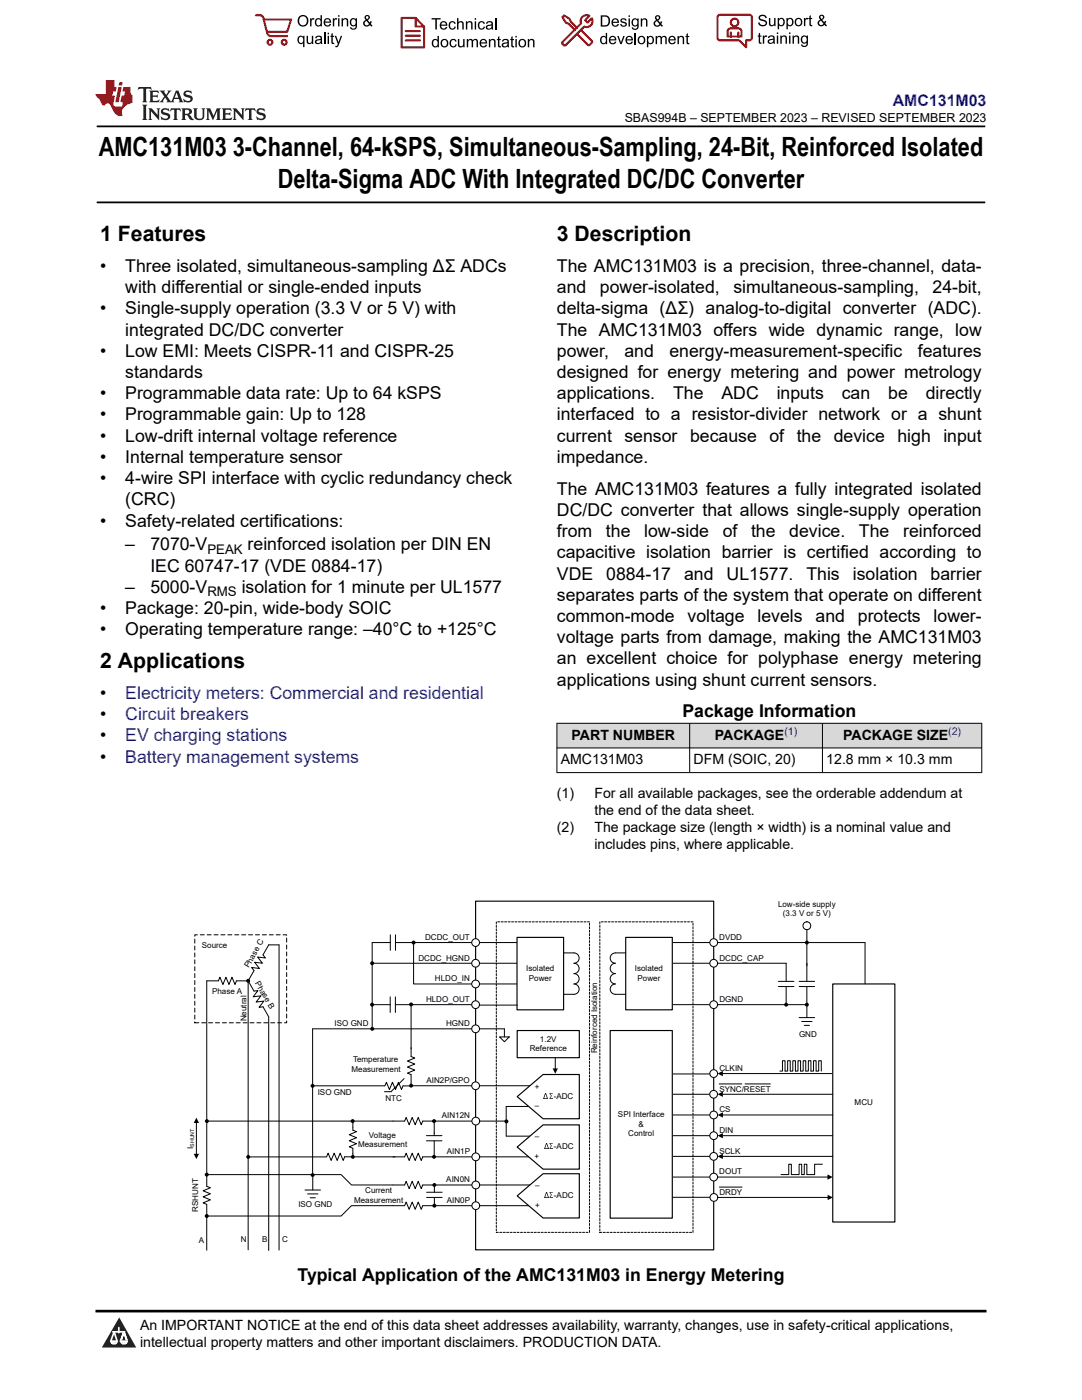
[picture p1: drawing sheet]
<svg xmlns="http://www.w3.org/2000/svg" width="216mm" height="279mm" viewBox="0 0 216 279" stroke-linecap="round" stroke-linejoin="round" font-family="sans-serif">
<defs><g id="words">
<g font-size="5.3">
<text x="19.7" y="31.2">AMC131M03</text>
<text x="46.5" y="31.2">3-Channel, 64-kSPS, Simultaneous-Sampling, 24-Bit, Reinforced Isolated</text>
<text x="55.4" y="37.5">Delta-Sigma ADC With Integrated DC/DC Converter</text>
</g>
<g font-size="4.2">
<text x="20" y="48.1">1 Features</text>
<text x="111.1" y="48.1">3 Description</text>
<text x="20" y="133.3">2 Applications</text>
</g>
<g font-size="3.5">
<text x="20" y="54.3">•</text>
<text x="25" y="54.3">Three isolated, simultaneous-sampling ΔΣ ADCs</text>
<text x="25" y="58.5">with differential or single-ended inputs</text>
<text x="111.1" y="58.5">and</text>
<text x="111.1" y="54.3">The AMC131M03 is a precision, three-channel, data-</text>
<text x="119.7" y="58.5">power-isolated,</text>
<text x="146.3" y="58.5">simultaneous-sampling,</text>
<text x="186.1" y="58.5">24-bit,</text>
<text x="20" y="62.8">•</text>
<text x="25" y="62.8">Single-supply operation (3.3 V or 5 V) with</text>
<text x="111.1" y="62.8">delta-sigma (ΔΣ) analog-to-digital converter (ADC).</text>
<text x="20" y="71.2">•</text>
<text x="25" y="67">integrated DC/DC converter</text>
<text x="25" y="71.2">Low EMI: Meets CISPR-11 and CISPR-25</text>
<text x="111.1" y="67">The AMC131M03 offers wide dynamic range, low</text>
<text x="111.1" y="71.2">power,</text>
<text x="124.6" y="71.2">and</text>
<text x="133.6" y="71.2">energy-measurement-specific</text>
<text x="183.1" y="71.2">features</text>
<text x="25" y="75.5">standards</text>
<text x="111.1" y="75.5">designed for energy metering and power metrology</text>
<text x="20" y="79.7">•</text>
<text x="20" y="83.9">•</text>
<text x="25" y="79.7">Programmable data rate: Up to 64 kSPS</text>
<text x="25" y="83.9">Programmable gain: Up to 128</text>
<text x="111.1" y="83.9">interfaced to a resistor-divider network or a shunt</text>
<text x="111.1" y="79.7">applications.</text>
<text x="134.3" y="79.7">The</text>
<text x="144" y="79.7">ADC</text>
<text x="155" y="79.7">inputs</text>
<text x="168" y="79.7">can</text>
<text x="177.2" y="79.7">be</text>
<text x="184.7" y="79.7">directly</text>
<text x="20" y="88.2">•</text>
<text x="25" y="88.2">Low-drift internal voltage reference</text>
<text x="111.1" y="88.2">current</text>
<text x="124.6" y="88.2">sensor because</text>
<text x="153.5" y="88.2">of the</text>
<text x="166.4" y="88.2">device</text>
<text x="179.1" y="88.2">high</text>
<text x="188.2" y="88.2">input</text>
<text x="20" y="92.4">•</text>
<text x="25" y="92.4">Internal temperature sensor</text>
<text x="111.1" y="92.4">impedance.</text>
<text x="20" y="96.6">•</text>
<text x="25" y="96.6">4-wire SPI interface with cyclic redundancy check</text>
<text x="25" y="100.9">(CRC)</text>
<text x="111.1" y="98.7">The AMC131M03 features a fully integrated isolated</text>
<text x="20" y="105.1">•</text>
<text x="25" y="105.1">Safety-related certifications:</text>
<text x="111.1" y="107.2">from</text>
<text x="111.1" y="103">DC/DC converter that allows single-supply operation</text>
<text x="120.9" y="107.2">the</text>
<text x="128.5" y="107.2">low-side</text>
<text x="144.2" y="107.2">of</text>
<text x="149.9" y="107.2">the</text>
<text x="157.5" y="107.2">device.</text>
<text x="171.4" y="107.2">The</text>
<text x="180.2" y="107.2">reinforced</text>
<text x="25" y="109.8">–</text>
<text x="30" y="109.8">7070-V</text>
<text x="49.4" y="109.8">reinforced isolation per DIN EN</text>
<text x="111.1" y="111.4">capacitive isolation barrier is certified according to</text>
<text x="25" y="118.3">–</text>
<text x="30" y="114.1">IEC 60747-17 (VDE 0884-17)</text>
<text x="30" y="118.3">5000-V</text>
<text x="48.2" y="118.3">isolation for 1 minute per UL1577</text>
<text x="111.1" y="119.9">separates parts of the system that operate on different</text>
<text x="111.1" y="115.7">VDE</text>
<text x="121" y="115.7">0884-17</text>
<text x="136.5" y="115.7">and</text>
<text x="145" y="115.7">UL1577.</text>
<text x="160.9" y="115.7">This</text>
<text x="170.2" y="115.7">isolation</text>
<text x="185.7" y="115.7">barrier</text>
<text x="20" y="122.5">•</text>
<text x="25" y="122.5">Package: 20-pin, wide-body SOIC</text>
<text x="111.1" y="124.1">common-mode</text>
<text x="137.2" y="124.1">voltage</text>
<text x="151.2" y="124.1">levels</text>
<text x="162.7" y="124.1">and</text>
<text x="171.2" y="124.1">protects</text>
<text x="186.3" y="124.1">lower-</text>
<text x="20" y="126.8">•</text>
<text x="25" y="126.8">Operating temperature range: –40°C to +125°C</text>
<text x="111.1" y="128.4">voltage parts from damage, making the AMC131M03</text>
<text x="111.1" y="132.6">an excellent choice for polyphase energy metering</text>
<text x="111.1" y="136.8">applications using shunt current sensors.</text>
<text x="20" y="139.5">•</text>
<text x="20" y="143.7">•</text>
<text x="136.2" y="143.2">Package Information</text>
<text x="20" y="147.9">•</text>
<text x="20" y="152.2">•</text>
<text x="59.4" y="255.7">Typical Application of the AMC131M03 in Energy Metering</text>
</g>
<g font-size="3.5" fill="#00f">
<text x="25" y="139.5">Electricity meters: Commercial and residential</text>
<text x="25" y="143.7">Circuit breakers</text>
<text x="25" y="147.9">EV charging stations</text>
<text x="25" y="152.2">Battery management systems</text>
</g>
<text font-size="3.2" fill="#00f" x="178.1" y="21.1">AMC131M03</text>
<g font-size="2.8">
<text x="114" y="147.6">PART NUMBER</text>
<text x="142.6" y="147.6">PACKAGE</text>
<text x="168.2" y="147.6">PACKAGE SIZE</text>
<text x="111.9" y="152.5">AMC131M03</text>
<text x="138.4" y="152.5">DFM (SOIC, 20)</text>
<text x="164.9" y="152.5">12.8 mm × 10.3 mm</text>
<text x="111.1" y="159.3">(1)</text>
<text x="118.6" y="159.3">For all available packages, see the orderable addendum at</text>
<text x="111.1" y="166.1">(2)</text>
<text x="118.6" y="162.7">the end of the data sheet.</text>
<text x="118.6" y="166.1">The package size (length × width) is a nominal value and</text>
<text x="118.6" y="169.5">includes pins, where applicable.</text>
<text x="27.9" y="265.5">An IMPORTANT NOTICE at the end of this data sheet addresses availability, warranty, changes, use in safety-critical applications,</text>
<text x="27.9" y="268.9">intellectual property matters and other important disclaimers. PRODUCTION DATA.</text>
</g>
<g font-size="2.6">
<text x="41.4" y="110.6">PEAK</text>
<text x="41.4" y="119">RMS</text>
</g>
<text font-size="2.5" x="124.7" y="24.3">SBAS994B – SEPTEMBER 2023 – REVISED SEPTEMBER 2023</text>
<g font-size="2.1" fill="#00f">
<text x="156.5" y="146.7">(1)</text>
<text x="189.2" y="146.7">(2)</text>
</g>
<g font-size="1.6">
<text x="155.2" y="180.9">Low-side supply</text>
<text x="156.2" y="182.8">(3.3 V or 5 V)</text>
<text x="40.3" y="189.3">Source</text>
<text x="83.5" y="191.7">DCDC_HGND</text>
<text x="84.8" y="187.6">DCDC_OUT</text>
<text x="143.5" y="187.6">DVDD</text>
<text x="143.6" y="191.7">DCDC_CAP</text>
<text x="49.6" y="193.2" transform="rotate(-60 49.6 193.2)">Phase C</text>
<text x="50.9" y="196.2" transform="rotate(60 50.9 196.2)">Phase B</text>
<text x="86.8" y="195.8">HLDO_IN</text>
<text x="105" y="193.8">Isolated</text>
<text x="105.5" y="195.8">Power</text>
<text x="126.7" y="193.8">Isolated</text>
<text x="127.2" y="195.8">Power</text>
<text x="42.3" y="198.4">Phase A</text>
<text x="49.2" y="203.8" transform="rotate(-90 49.2 203.8)">Neutral</text>
<text x="85" y="200">HLDO_OUT</text>
<text x="143.6" y="200">DGND</text>
<text x="66.8" y="204.7">ISO GND</text>
<text x="89" y="204.8">HGND</text>
<text x="105.7" y="209.8">Reference</text>
<text x="107.7" y="207.9">1.2V</text>
<text x="159.4" y="207">GND</text>
<text x="70.1" y="213.9">Measurement</text>
<text x="70.5" y="212">Temperature</text>
<text x="119.1" y="210.2" transform="rotate(-90 119.1 210.2)">Reinforced Isolation</text>
<text x="143.5" y="213.7">CLKIN</text>
<text x="63.4" y="218.5">ISO GND</text>
<text x="76.9" y="219.8">NTC</text>
<text x="85.1" y="216.1">AIN2P/GPO</text>
<text x="107.6" y="220.4" transform="rotate(-180 107.6 220.4)">–</text>
<text x="107.6" y="216.3" transform="rotate(-180 107.6 216.3)">+</text>
<text x="110.5" y="219.3">-ADC</text>
<text x="143.5" y="217.8">SYNC/RESET</text>
<text x="143.6" y="222">CS</text>
<text x="170.5" y="220.6">MCU</text>
<text x="73.6" y="227">Voltage</text>
<text x="88.2" y="223.2">AIN12N</text>
<text x="106.7" y="227.2">–</text>
<text x="123.3" y="222.9">SPI Interface</text>
<text x="125.4" y="226.8">Control</text>
<text x="127.4" y="224.9">&amp;</text>
<text x="143.5" y="226.1">DIN</text>
<text x="38.5" y="229.3" transform="rotate(-90 38.5 229.3)">I</text>
<text x="71.4" y="229">Measurement</text>
<text x="89.1" y="230.3">AIN1P</text>
<text x="106.7" y="231.4">+</text>
<text x="110.5" y="229.3">-ADC</text>
<text x="143.5" y="230.2">SCLK</text>
<text x="70.7" y="240">Measurement</text>
<text x="72.9" y="238.1">Current</text>
<text x="89.1" y="235.9">AIN0N</text>
<text x="106.8" y="237">–</text>
<text x="110.5" y="239.1">-ADC</text>
<text x="143.5" y="234.4">DOUT</text>
<text x="143.6" y="238.4">DRDY</text>
<text x="39.5" y="241.9" transform="rotate(-90 39.5 241.9)">RSHUNT</text>
<text x="59.5" y="240.9">ISO GND</text>
<text x="89.1" y="240.1">AIN0P</text>
<text x="106.8" y="241.1">+</text>
<text x="39.7" y="248">A</text>
<text x="48.1" y="247.9">N</text>
<text x="52.3" y="247.9">B</text>
<text x="56.3" y="247.9">C</text>
</g>
<text font-size="1" x="38.7" y="228.8" transform="rotate(-90 38.7 228.8)">SHUNT</text>
</g></defs>
<path d="M19.3 25.2h177.3M19.3 40.4h177.3" fill="none" stroke="#000" stroke-width=".35"/>
<g fill="#d8d8d8">
<path d="M111.1 144.3h84.8v5h-84.8z" fill-rule="evenodd"/>
<path d="M111.2 144.4h26.4v4.8h-26.4z" fill-rule="evenodd"/>
<path d="M137.7 144.4h26.3v4.8h-26.3z" fill-rule="evenodd"/>
<path d="M164.2 144.4h31.6v4.8h-31.6z" fill-rule="evenodd"/>
</g>
<g fill="none" stroke="#000" stroke-width=".2">
<path d="M111.1 144.3h84.9M111.1 149.3h84.9M111.1 154.2h84.9M111.1 144.3v10M137.6 144.3v10M164.1 144.3v10M195.9 144.3v10M94.9 188.1h8.2M94.9 192.2h8.3M94.9 196.4h8.3M134.1 188.1h26.9M134.1 192.2h22.8"/>
<path d="M94.9 216.7h20.7M121.8 214.3h20.6M134.1 218.4h8.3M134.1 200.5h26.9M101 220.8h14.6M134.1 234.9h31.1M134.1 230.8h8.3M134.1 226.6h8.3M134.1 222.5h8.3"/>
</g>
<path d="M165.1 234.4l1.1 .5-1.1 .5z" fill="#000"/>
<path d="M94.9 179.8h47.5v69.6h-47.5z" fill="none" stroke="#000" stroke-width=".23"/>
<path d="M99 184h18.6v61.9h-18.6zM119.7 184h18.6v61.9h-18.6z" fill="none" stroke="#000" stroke-width=".2" stroke-dasharray=".4 .3"/>
<path d="M103.2 218.9l5.2-4.5h7.2v8.9h-7.2z" fill-rule="evenodd" fill="#fff"/>
<path d="M103.2 218.9l5.2-4.5h7.2v8.9h-7.2z" fill="none" stroke="#000" stroke-width=".23"/>
<path d="M121.8 205.7h12.3v37.4h-12.3z" fill-rule="evenodd" fill="#fff"/>
<path d="M121.8 205.7h12.3v37.4h-12.3z" fill="none" stroke="#000" stroke-width=".23"/>
<path d="M124.9 187.1h9.2v14.4h-9.2z" fill-rule="evenodd" fill="#fff"/>
<path d="M124.9 187.1h9.2v14.4h-9.2z" fill="none" stroke="#000" stroke-width=".23"/>
<path d="M103.2 187.1h9.3v14.4h-9.3z" fill-rule="evenodd" fill="#fff"/>
<path d="M103.2 187.1h9.3v14.4h-9.3z" fill="none" stroke="#000" stroke-width=".23"/>
<path d="M74 192.2h20.9M74.3 188.1h3.6M77.9 186.6v3.1M78.9 186.6v3.1M82.5 188.1v8.3h12.4M94.9 188.1h-16M112.5 190.2h2a1.03 1.03 0 0 1 1.1 1 1.03 1.03 0 0 1-1.1 1 1.03 1.03 0 0 1 1.1 1.1 1.03 1.03 0 0 1-1.1 1 1.03 1.03 0 0 1 1.1 1 1.03 1.03 0 0 1-1.1 1.1 1.03 1.03 0 0 1 1.1 1 1.03 1.03 0 0 1-1.1 1h-2M124.9 190.2h-2.1a1.03 1.03 0 0 0-1 1 1.03 1.03 0 0 0 1 1 1.03 1.03 0 0 0-1 1.1 1.03 1.03 0 0 0 1 1 1.03 1.03 0 0 0-1 1 1.03 1.03 0 0 0 1 1.1 1.03 1.03 0 0 0-1 1 1.03 1.03 0 0 0 1 1h2.1M82.1 216.7h12.8M82.5 200.5h12.4" fill="none" stroke="#000" stroke-width=".2"/>
<g fill="#000">
<circle cx="74.3" cy="192.2" r=".4"/>
<circle cx="82.5" cy="188.1" r=".4"/>
</g>
<circle cx="94.9" cy="216.7" r=".77" fill="#fff"/>
<circle cx="94.9" cy="216.7" r=".77" fill="none" stroke="#000" stroke-width=".2"/>
<circle cx="94.9" cy="192.2" r=".77" fill="#fff"/>
<circle cx="94.9" cy="192.2" r=".77" fill="none" stroke="#000" stroke-width=".2"/>
<circle cx="94.9" cy="196.4" r=".77" fill="#fff"/>
<circle cx="94.9" cy="196.4" r=".77" fill="none" stroke="#000" stroke-width=".2"/>
<circle cx="94.9" cy="188.1" r=".77" fill="#fff"/>
<circle cx="94.9" cy="188.1" r=".77" fill="none" stroke="#000" stroke-width=".2"/>
<circle cx="94.9" cy="200.5" r=".77" fill="#fff"/>
<g fill="none" stroke="#000" stroke-width=".2">
<path d="M74.3 188.1v17.3M77.9 199v3.1M78.9 199v3.1M155.3 195.9h3.1M155.3 196.9h3.1M156.9 196.9v3.6h-.3M156.9 192.2v3.7M161 188.1v4.7M74 200.5h3.9M78.9 200.5h3.6M144.2 214.3h32.3M155.6 213.8h.5v-2.1h.5v2.1h.6v-2.1h.5v2.1h.5v-2.1h.5v2.1h.5v-2.1h.5v2.1h.6v-2.1h.5v2.1h.5v-2.1h.5v2.1h.5v-2.1h.5v2.1h.6v-2.1h.5v2.1"/>
<path d="M39.2 224v6.3M41 234.4h.3M41.3 234.4h26.8l2 2.1h8.3M41.3 234.4v2.3l.7 .3-1.5 .6 1.5 .6-1.5 .7 1.5 .6-1.5 .6 .8 .3v9.1M164.1 232.3h-1.5v2.1h-1.6v-2.1h-.5v2.1h-.5v-2.1h-.5v2.1h-1.6v-2.1h-.5v2.1h-1.6M78.4 240.6h-8.3l-2 2.1h-27.1"/>
<circle cx="94.9" cy="200.5" r=".77"/>
</g>
<g fill="#000">
<path d="M143.2 214.3l1-.6v1.1zM39.2 223.1l.5 1h-1zM38.7 230.3h1l-.5 1z"/>
<circle cx="74.2" cy="200.5" r=".4"/>
<circle cx="156.9" cy="200.5" r=".4"/>
<circle cx="41.3" cy="234.4" r=".4"/>
<circle cx="41.3" cy="242.7" r=".4"/>
</g>
<path d="M166.2 196.4h12.4v47.5h-12.4z" fill-rule="evenodd" fill="#fff"/>
<path d="M166.2 196.4h12.4v47.5h-12.4z" fill="none" stroke="#000" stroke-width=".23"/>
<g fill="none" stroke="#000" stroke-width=".2">
<path d="M160.7 188.1h11.9M161 185.5v2.6"/>
<circle cx="161" cy="184.8" r=".78"/>
</g>
<circle cx="161" cy="188.1" r=".4" fill="#000"/>
<circle cx="142.4" cy="192.2" r=".77" fill="#fff"/>
<circle cx="142.4" cy="192.2" r=".77" fill="none" stroke="#000" stroke-width=".2"/>
<circle cx="142.4" cy="200.5" r=".77" fill="#fff"/>
<circle cx="142.4" cy="200.5" r=".77" fill="none" stroke="#000" stroke-width=".2"/>
<circle cx="142.4" cy="214.3" r=".77" fill="#fff"/>
<circle cx="142.4" cy="214.3" r=".77" fill="none" stroke="#000" stroke-width=".2"/>
<circle cx="142.4" cy="188.1" r=".77" fill="#fff"/>
<circle cx="142.4" cy="188.1" r=".77" fill="none" stroke="#000" stroke-width=".2"/>
<circle cx="142.4" cy="222.5" r=".77" fill="#fff"/>
<g fill="none" stroke="#000" stroke-width=".2">
<path d="M159.5 195.9h3M159.5 196.9h3M161 192.2v3.7M161 196.9v3.6"/>
<circle cx="142.4" cy="222.5" r=".77"/>
</g>
<circle cx="94.9" cy="205.3" r=".77" fill="#fff"/>
<g fill="none" stroke="#000" stroke-width=".2">
<path d="M99.7 206.9h1.9l-1 1zM100.6 205.3v1.6"/>
<circle cx="94.9" cy="205.3" r=".77"/>
</g>
<path d="M108.4 217.9h6v1.9h-6z" fill-rule="evenodd" fill="#fff"/>
<path d="M62.4 205.3h31.7M95.7 205.3h4.9M159.5 203.1h3.1M160 203.9h2M160.5 204.6h1M160.7 200.5h.3M161 200.5v2.6" fill="none" stroke="#000" stroke-width=".2"/>
<circle cx="161" cy="200.5" r=".4" fill="#000"/>
<circle cx="142.4" cy="226.6" r=".77" fill="#fff"/>
<circle cx="142.4" cy="226.6" r=".77" fill="none" stroke="#000" stroke-width=".2"/>
<circle cx="142.4" cy="230.8" r=".77" fill="#fff"/>
<circle cx="142.4" cy="230.8" r=".77" fill="none" stroke="#000" stroke-width=".2"/>
<circle cx="142.4" cy="234.9" r=".77" fill="#fff"/>
<g fill="none" stroke="#000" stroke-width=".2">
<path d="M144.2 226.6h22M144.2 230.8h22M144.2 222.5h22"/>
<circle cx="142.4" cy="234.9" r=".77"/>
</g>
<path d="M143.2 226.6l1-.5v1.1zM143.2 230.8l1-.5v1zM143.2 222.5l1.1-.5v1z" fill="#000"/>
<circle cx="142.4" cy="218.4" r=".77" fill="#fff"/>
<g fill="none" stroke="#000" stroke-width=".2">
<path d="M62.4 205.3v29.2h-.3M143.4 216.3h4.7M144.2 218.4h22M148.6 216.3h5.2M86.6 223.9v2.2"/>
<circle cx="142.4" cy="218.4" r=".77"/>
</g>
<g fill="#000">
<path d="M143.2 218.4l1-.5v1z"/>
<circle cx="62.4" cy="234.5" r=".4"/>
</g>
<path d="M103.2 205.7h12.4v5.4h-12.4z" fill-rule="evenodd" fill="#fff"/>
<path d="M103.2 205.7h12.4v5.4h-12.4z" fill="none" stroke="#000" stroke-width=".23"/>
<path d="M74 205.3h.3M95.6 200.6h7.6M110.8 211.1v2.2M95.5 230.9h20.1M101 226.7h14.6" fill="none" stroke="#000" stroke-width=".2"/>
<g fill="#000">
<path d="M110.3 213.2h1l-.5 1.1z"/>
<circle cx="74.3" cy="205.3" r=".4"/>
</g>
<path d="M103.2 228.9l5.2-4.4h7.2v8.8h-7.2z" fill-rule="evenodd" fill="#fff"/>
<path d="M103.2 228.9l5.2-4.4h7.2v8.8h-7.2z" fill="none" stroke="#000" stroke-width=".23"/>
<path d="M86.7 223.7h14.4" fill="none" stroke="#000" stroke-width=".2"/>
<circle cx="94.9" cy="223.7" r=".77" fill="#fff"/>
<circle cx="94.9" cy="223.7" r=".77" fill="none" stroke="#000" stroke-width=".2"/>
<path d="M108.5 227.9h6v1.9h-6z" fill-rule="evenodd" fill="#fff"/>
<path d="M78.4 230.9h2.3M78.4 223.7h2.3M80.7 223.7l.3-.7 .6 1.5 .6-1.5 .6 1.5 .6-1.5 .7 1.5 .3-.8h2.3M85.1 227.7h3.1M85.1 226.6h3.1M86.6 226.1v.5M86.6 227.7v3.2M94.9 230.9h-10.5l-.3 .7-.7-1.4-.6 1.4-.6-1.4-.6 1.4-.6-1.4-.3 .7" fill="none" stroke="#000" stroke-width=".2"/>
<g fill="#000">
<circle cx="86.6" cy="230.9" r=".4"/>
<circle cx="86.6" cy="223.7" r=".4"/>
</g>
<circle cx="94.9" cy="230.9" r=".77" fill="#fff"/>
<g fill="none" stroke="#000" stroke-width=".2">
<path d="M94.9 236.5h20.7M95.5 240.6h20.1"/>
<circle cx="94.9" cy="230.9" r=".77"/>
</g>
<path d="M103.2 238.7l5.2-4.5h7.2v8.9h-7.2z" fill-rule="evenodd" fill="#fff"/>
<path d="M103.2 238.7l5.2-4.5h7.2v8.9h-7.2z" fill="none" stroke="#000" stroke-width=".23"/>
<path d="M86.7 236.5h8.2" fill="none" stroke="#000" stroke-width=".2"/>
<circle cx="94.9" cy="236.5" r=".77" fill="#fff"/>
<circle cx="94.9" cy="236.5" r=".77" fill="none" stroke="#000" stroke-width=".2"/>
<path d="M108.5 237.6h6v2h-6z" fill-rule="evenodd" fill="#fff"/>
<path d="M78.4 236.5h2.3M80.7 236.5l.3-.7 .6 1.4 .6-1.4 .6 1.4 .6-1.4 .7 1.4 .3-.7h2.3v1.4M85.1 239h3.1M85.1 237.9h3.1M86.7 239v1.6M78.4 240.6h2.3M94.9 240.6h-10.5l-.3 .7-.7-1.4-.6 1.4-.6-1.4-.6 1.4-.6-1.4-.3 .7" fill="none" stroke="#000" stroke-width=".2"/>
<g fill="#000">
<circle cx="86.7" cy="236.5" r=".4"/>
<circle cx="86.7" cy="240.6" r=".4"/>
</g>
<circle cx="94.9" cy="240.6" r=".77" fill="#fff"/>
<g fill="none" stroke="#000" stroke-width=".2">
<path d="M49.5 195.7h-2.3l-.3 .8-.6-1.5-.6 1.5-.6-1.5-.6 1.5-.6-1.5-.3 .7h-2.3v38.7M49.5 196.1v53.3M49.5 195.7l1.2 2.1 .8-.1-1 1.2 1.6-.2-1 1.3 1.6-.2-1 1.2 .8-.1 1.1 2.1M53.6 188.6h2.1M53.6 188.5l-1.1 2.1 .5 .6-1.6-.2 1 1.2-1.6-.2 1 1.3-1.6-.2 .5 .6-1.2 2M55.7 188.6v60.9M53.6 203.1v46.5M62.1 216.7h.3M62.4 216.7h14.4M76.7 217.9h1.4M76.8 216.7l.3-.7 .6 1.4 .6-1.4 .6 1.4 .6-1.4 .6 1.4 .3-.7h1.8M80.6 215.3l-2.6 2.6"/>
<path d="M81.8 216.7h.2M81.8 200.5h.2M82 200.4v10.4l.8 .4-1.5 .6 1.5 .6-1.5 .6 1.5 .6-1.5 .6 .7 .3v2M82.1 216.8h.1M41.7 223.7h36.8M60.9 237.5h3.1M61.4 238.3h2M61.9 239h1M62.4 234.9v2.6M70.3 230.9h-1.5l-.3 .7-.6-1.5-.6 1.5-.6-1.5-.6 1.5-.6-1.5-.3 .8h-15.3M70.4 223.7v1.8l.7 .3-1.4 .7 1.4 .6-1.4 .6 1.4 .6-1.4 .6 .7 .3v1.8M70.8 230.9h8"/>
<path d="M100.8 223.8h.2M101 220.8v6M134.2 238.9h8.2M142.4 239h22.8M143.5 236.9h4.6"/>
<circle cx="94.9" cy="240.6" r=".77"/>
</g>
<g fill="#000">
<path d="M165.1 238.4l1.1 .6-1.1 .5z"/>
<circle cx="49.5" cy="195.7" r=".4"/>
<circle cx="62.4" cy="216.7" r=".4"/>
<circle cx="82" cy="200.5" r=".4"/>
<circle cx="82" cy="216.7" r=".4"/>
<circle cx="41.3" cy="223.7" r=".4"/>
<circle cx="49.5" cy="230.9" r=".4"/>
<circle cx="70.4" cy="223.7" r=".4"/>
<circle cx="70.4" cy="230.9" r=".4"/>
<circle cx="101" cy="223.8" r=".4"/>
</g>
<path d="M38.9 186.6h18.3v17.5h-18.3z" fill="none" stroke="#000" stroke-width=".2" stroke-dasharray=".8 .6"/>
<circle cx="142.4" cy="239" r=".77" fill="#fff"/>
<g fill="none" stroke="#000" stroke-width=".2">
<path d="M172.6 188.1v8.2"/>
<circle cx="142.4" cy="239" r=".77"/>
</g>
<path d="M0 0h215.9v23.8h-215.9z" fill-rule="evenodd" fill="#fff"/>
<path d="M27.7 17.4l-.2 .6 .5-.3h.6v.1v2.2l-.2 .4h1l-.2-.4v-2.2v-.1h.5l.5 .3-.1-.6zM29.8 18.1l.2 .4v1.5l-.2 .4h1.9l.1-.6a1.08 1.08 0 0 1-1.3 .2v-.7h.6l.4 .2v-.6l-.4 .2h-.6v-.6l.2-.1a1 1 0 0 1 1 .2l-.1-.5zM31.8 18.1l1 1.1-1 1.2h.9l-.2-.2 .4-.7 .5 .7-.2 .2h1.6l-.2-.2 .1-.4h1l.1 .4-.1 .2h.9l-.2-.3-.8-2h-.5l-1 2.2-.8-1.1 .9-1.1h-.8l.2 .2-.5 .7-.3-.7 .1-.2zM35.2 18.5l.4 1h-.8zM36.8 18.2a.65 .65 0 0 0-.2 .7 .65 .65 0 0 0 .6 .5l.7 .2 .1 .2a.79 .79 0 0 1-.7 .4 .79 .79 0 0 1-.7-.5l.1 .7 .2-.1a.93 .93 0 0 0 1.1 .1 .93 .93 0 0 0 .4-1 1.46 1.46 0 0 0-1.2-.6l-.1-.3a1.09 1.09 0 0 1 1.2 .2l-.2-.6-.1 .1-.6-.2zM28.4 20.9l.2 .4v2.3l-.2 .3h1l-.2-.3v-2.3l.2-.4zM29.6 21.6l.2 .4v1.6l-.2 .3h.8l-.3-.3v-1.4l1.7 1.8v-2l.2-.4h-.8l.2 .2 .1 1.1-1.2-1.3zM32.3 21.8a.65 .65 0 0 0-.2 .7 .65 .65 0 0 0 .7 .4l.6 .2 .1 .2a.79 .79 0 0 1-.7 .4 .79 .79 0 0 1-.7-.5l.1 .7 .2-.1a.93 .93 0 0 0 1.1 .1 .93 .93 0 0 0 .4-.9 1.46 1.46 0 0 0-1.2-.6l-.1-.4a1.09 1.09 0 0 1 1.2 .2l-.2-.6-.1 .1-.6-.1zM34.1 21.6l-.1 .7a.63 .63 0 0 1 .7-.4l.1 1.7-.3 .3h1l-.2-.3v-1.7a.66 .66 0 0 1 .8 .4l-.1-.7zM36.2 21.6l.2 .4v1.6l-.2 .3h.9l-.2-.2v-.7h.5l.1 .2a.79 .79 0 0 0 1.2 .6l-1-.9a.61 .61 0 0 0 .6-.6 .61 .61 0 0 0-.5-.6zM36.9 21.9h.2a.47 .47 0 0 1 .5 .1 .47 .47 0 0 1 .1 .5l-.2 .2h-.6zM38.5 21.6l.2 .2a2.27 2.27 0 0 0 .4 2 1.04 1.04 0 0 0 1.7-.7v-1.3l.2-.2h-.8l.2 .4v1.1a.6 .6 0 0 1-.6 .6 .6 .6 0 0 1-.6-.6v-1.1l.3-.4zM41.1 21.6l.2 .4v1.6l-.2 .3h.7l-.2-.3v-1.5l.9 1.9 .8-1.9v1.5l-.2 .3h1l-.3-.3v-1.6l.3-.4h-.8l-.7 1.5-.7-1.5zM44.3 21.6l.2 .4v1.6l-.2 .3h1.9l.1-.5a1.09 1.09 0 0 1-1.3 .1v-.6h.6l.4 .1v-.6l-.4 .2h-.6v-.6l.2-.1a1.01 1.01 0 0 1 1 .3l-.1-.6zM46.4 21.6l.3 .4v1.6l-.3 .3h.8l-.2-.3v-1.4l1.6 1.8v-2l.2-.4h-.7l.2 .2v1.1l-1.2-1.3zM49 21.6l-.1 .7a.63 .63 0 0 1 .8-.4v1.7l-.3 .3h1l-.2-.3v-1.7a.66 .66 0 0 1 .8 .4l-.1-.7zM51.4 21.8a.65 .65 0 0 0-.2 .7 .65 .65 0 0 0 .6 .4l.6 .2 .2 .2a.79 .79 0 0 1-.8 .4 .79 .79 0 0 1-.6-.5l.1 .7 .2-.1a.93 .93 0 0 0 1 .1 .93 .93 0 0 0 .5-.9 1.46 1.46 0 0 0-1.3-.6l-.1-.4a1.09 1.09 0 0 1 1.3 .2l-.2-.6-.2 .1-.5-.1z" fill="#231f20"/>
<path d="M21.1 16v2.8h-2.1l.1 .3 .9 1a.95 .95 0 0 0 .9 .9 .59 .59 0 0 1 .6-.4 .59 .59 0 0 1 .5 .4l.4 .8a1.59 1.59 0 0 0 2.1 1.3 1.61 1.61 0 0 1 1-2.2l1-.4-.1-1.5a1.59 1.59 0 0 1-.4-1.6h-1.4l-.2 .9h.5l-.1 .8h-.5l-.2 1v.2l.4 .1-.2 .9h-.6a.73 .73 0 0 1-1.1-.7l.3-1.5h-.5l.2-.8h.5l.2-.9h-.5v-1.4zM23.6 17.4l-.6 3h.7l.6-3zM23.8 16.4l-.1 .7h.7l.1-.7z" fill="#ed1c24"/>
<g fill="#000">
<path d="M59.4 4.2a1.12 1.12 0 0 1 2.2 0 1.12 1.12 0 0 1-2.2 0zM59.9 3.5a.89 .89 0 0 0-.1 1.1 .89 .89 0 0 0 1.1 .4 .88 .88 0 0 0 .3-1.3 .88 .88 0 0 0-1.3-.2z" fill-rule="evenodd"/>
<path d="M59.5 7.3l.5-.2 .5 .3v-.3h.3v2.3h-.3v-.8a.74 .74 0 0 1-1 0 .74 .74 0 0 1-.1-1zM59.8 7.5a.57 .57 0 0 0-.2 .7 .57 .57 0 0 0 .8 .2 .57 .57 0 0 0 .1-.7 .57 .57 0 0 0-.7-.2z" fill-rule="evenodd"/>
<path d="M61.9 3.6h.2v.3l.2-.2 .3-.1 .2 .1-.1 .3a.36 .36 0 0 0-.5 0 .36 .36 0 0 0 0 .4v.9h-.3z" fill-rule="evenodd"/>
<path d="M61.2 7.1h.3v.9a.41 .41 0 0 0 .4 .6 .41 .41 0 0 0 .3-.6v-.9h.3v1.7h-.2v-.3a.58 .58 0 0 1-.7 .3 .58 .58 0 0 1-.4-.6z" fill-rule="evenodd"/>
<path d="M63 3.8l.5-.2 .5 .2v-.8h.2v2.3h-.2v-.2a.75 .75 0 0 1-1-.1 .75 .75 0 0 1-.1-1zM63.2 4a.57 .57 0 0 0-.1 .7 .57 .57 0 0 0 .8 .2 .57 .57 0 0 0 .1-.7 .57 .57 0 0 0-.8-.2z" fill-rule="evenodd"/>
<path d="M63 7.3a.74 .74 0 0 1 1-.1 .74 .74 0 0 1 .3 .9v.7h-.3v-.2a.57 .57 0 0 1-.8 .2 .57 .57 0 0 1-.2-.8l1-.3a.41 .41 0 0 0-.4-.4 .41 .41 0 0 0-.4 .4l-.3-.1zM63.2 8.2a.35 .35 0 0 0 .2 .5 .35 .35 0 0 0 .5-.3l.1-.4z" fill-rule="evenodd"/>
<path d="M65.4 6.5h.3v.3h-.3zM65.4 7.1h.3v1.7h-.3z" fill-rule="evenodd"/>
<path d="M64.8 3.8a.76 .76 0 0 1 .9-.1 .76 .76 0 0 1 .4 .8h-1.2a.47 .47 0 0 0 .3 .6 .47 .47 0 0 0 .6-.4l.3 .1a.82 .82 0 0 1-1.3 .3 .82 .82 0 0 1 0-1.3zM65 4l-.1 .3h.9l-.3-.4z" fill-rule="evenodd"/>
<path d="M66.4 3.6h.3v.3l.1-.2 .4-.1 .1 .1-.1 .3a.36 .36 0 0 0-.4 0 .36 .36 0 0 0-.1 .4v.9h-.3z" fill-rule="evenodd"/>
<path d="M66.1 6.7l.3-.1v.5h.3v.3h-.3v.9l.1 .2h.2v.3a.41 .41 0 0 1-.4-.1 .41 .41 0 0 1-.2-.4v-.9h-.2v-.3h.2z" fill-rule="evenodd"/>
<path d="M66.8 7.1h.3l.4 1.4 .5-1.4h.3l-.6 1.7a.57 .57 0 0 1-.8 .6v-.3a.37 .37 0 0 0 .5-.3z" fill-rule="evenodd"/>
<path d="M67.5 3h.2v.3h-.2zM67.5 3.6h.2v1.7h-.2z" fill-rule="evenodd"/>
<path d="M68.2 3.6h.2v.3a.58 .58 0 0 1 .7-.3 .58 .58 0 0 1 .4 .7v1h-.3v-1a.4 .4 0 0 0-.4-.5 .4 .4 0 0 0-.4 .6v.9h-.2z" fill-rule="evenodd"/>
<path d="M70 3.8l.5-.2 .5 .2v-.2h.2v1.5a.71 .71 0 0 1-.5 .8 .71 .71 0 0 1-.8-.5h.2a.46 .46 0 0 0 .6 .3 .46 .46 0 0 0 .3-.6 .78 .78 0 0 1-1.1-.2 .78 .78 0 0 1 .1-1.1zM70.2 4a.53 .53 0 0 0-.1 .8 .53 .53 0 0 0 .8 0 .54 .54 0 0 0 0-.7 .54 .54 0 0 0-.7-.1z" fill-rule="evenodd"/>
<path d="M72.9 3.1a.53 .53 0 0 1 .8 .1 .53 .53 0 0 1-.3 .8l.4 .5 .1-.3 .3 .1-.2 .5 .3 .3-.2 .2-.3-.3a.71 .71 0 0 1-1.2 .1 .71 .71 0 0 1 .4-1.1l-.3-.5zM73 3.5a.3 .3 0 0 0 .6 0 .3 .3 0 0 0-.6 0zM72.9 4.3a.45 .45 0 0 0 0 .7 .45 .45 0 0 0 .7-.2l-.5-.6z" fill-rule="evenodd"/>
<path d="M86.1 3.6h1.8v.3h-.7v2h-.3v-2h-.8z" fill-rule="evenodd"/>
<path d="M86.3 8l.5-.2 .5 .2v-.8h.3v2.2h-.3v-.2a.76 .76 0 0 1-1 0 .76 .76 0 0 1-.1-1zM86.6 8.1a.58 .58 0 0 0-.2 .8 .58 .58 0 0 0 .8 .2 .58 .58 0 0 0 .1-.8 .58 .58 0 0 0-.7-.2z" fill-rule="evenodd"/>
<path d="M88.2 7.9a.81 .81 0 0 1 1.1 .2 .81 .81 0 0 1-.2 1.1 .81 .81 0 0 1-1.1-.1l-.1-.8zM88.3 8.1a.57 .57 0 0 0 0 .9 .57 .57 0 0 0 .8 0 .57 .57 0 0 0 0-.8 .57 .57 0 0 0-.8-.1z" fill-rule="evenodd"/>
<path d="M88 4.4a.77 .77 0 0 1 .9-.1 .77 .77 0 0 1 .4 .8h-1.3a.48 .48 0 0 0 .4 .6 .48 .48 0 0 0 .6-.3h.3a.83 .83 0 0 1-1.3 .4 .83 .83 0 0 1 0-1.4zM88.2 4.6l-.2 .3h1l-.3-.4z" fill-rule="evenodd"/>
<path d="M89.7 4.4a.7 .7 0 0 1 1.2 .3l-.2 .1a.45 .45 0 0 0-.6-.3 .45 .45 0 0 0-.3 .6 .45 .45 0 0 0 .3 .6 .45 .45 0 0 0 .6-.4h.3a.76 .76 0 0 1-1.1 .6 .76 .76 0 0 1-.3-1.1z" fill-rule="evenodd"/>
<path d="M89.9 8a.7 .7 0 0 1 1.2 .3h-.3a.45 .45 0 0 0-.5-.3 .45 .45 0 0 0-.3 .6 .45 .45 0 0 0 .3 .6 .45 .45 0 0 0 .6-.4l.2 .1a.76 .76 0 0 1-1 .5 .76 .76 0 0 1-.4-1.1z" fill-rule="evenodd"/>
<path d="M91.2 3.6h.3v.8a.59 .59 0 0 1 .7-.2 .59 .59 0 0 1 .3 .7v1h-.2v-1a.4 .4 0 0 0-.5-.4 .4 .4 0 0 0-.3 .5v.9h-.3z" fill-rule="evenodd"/>
<path d="M91.4 7.8h.2v.9a.41 .41 0 0 0 .5 .5 .41 .41 0 0 0 .3-.5v-.9h.3v1.6h-.3v-.2a.58 .58 0 0 1-.7 .3 .58 .58 0 0 1-.3-.7z" fill-rule="evenodd"/>
<path d="M93 4.2h.2v.3a.59 .59 0 0 1 .7-.3 .59 .59 0 0 1 .4 .7v1h-.3v-1a.41 .41 0 0 0-.4-.5 .41 .41 0 0 0-.4 .6v.9h-.2z" fill-rule="evenodd"/>
<path d="M93.1 7.8h.3v.2a.56 .56 0 0 1 1 0 .54 .54 0 0 1 .6-.2 .54 .54 0 0 1 .4 .5v1.1h-.3v-1a.34 .34 0 0 0-.3-.4 .34 .34 0 0 0-.4 .3v1.1h-.3v-1a.38 .38 0 0 0-.5-.4 .38 .38 0 0 0-.2 .6v.8h-.3z" fill-rule="evenodd"/>
<path d="M94.7 3.6h.3v.3h-.3zM94.7 4.2h.3v1.7h-.3z" fill-rule="evenodd"/>
<path d="M95.5 4.4a.7 .7 0 0 1 1.3 .3l-.3 .1a.45 .45 0 0 0-.6-.3 .45 .45 0 0 0-.3 .6 .45 .45 0 0 0 .3 .6 .45 .45 0 0 0 .6-.4h.3a.76 .76 0 0 1-1.1 .6 .76 .76 0 0 1-.3-1.1z" fill-rule="evenodd"/>
<path d="M95.9 8a.77 .77 0 0 1 .9-.2 .77 .77 0 0 1 .4 .9h-1.2a.48 .48 0 0 0 .3 .5 .48 .48 0 0 0 .6-.3h.3a.83 .83 0 0 1-1.3 .4 .83 .83 0 0 1 0-1.3zM96.1 8.1l-.1 .4h.9l-.2-.5z" fill-rule="evenodd"/>
<path d="M97.5 7.8h.3v.2a.59 .59 0 0 1 .7-.2 .59 .59 0 0 1 .4 .6v1h-.3v-1a.41 .41 0 0 0-.5-.4 .41 .41 0 0 0-.3 .5v.9h-.3z" fill-rule="evenodd"/>
<path d="M97.1 4.4a.74 .74 0 0 1 1-.1 .74 .74 0 0 1 .3 .9v.7h-.3v-.2a.59 .59 0 0 1-.8 .2 .59 .59 0 0 1-.3-.8l1.1-.3a.42 .42 0 0 0-.4-.4 .42 .42 0 0 0-.5 .4l-.2-.1zM97.3 5.3a.36 .36 0 0 0 .2 .5 .36 .36 0 0 0 .5-.2l.1-.5z" fill-rule="evenodd"/>
<path d="M99.4 7.4l.2-.2v.6h.3v.2h-.3v1l.1 .2h.2l.1 .2a.41 .41 0 0 1-.5 0 .41 .41 0 0 1-.1-.4v-1h-.2v-.2h.2z" fill-rule="evenodd"/>
<path d="M100.3 8a.74 .74 0 0 1 .9-.2 .74 .74 0 0 1 .3 .9l.1 .7h-.3v-.2a.59 .59 0 0 1-.8 .3 .59 .59 0 0 1-.3-.8l1-.3a.42 .42 0 0 0-.3-.4 .42 .42 0 0 0-.5 .3h-.3zM100.5 8.8a.36 .36 0 0 0 .1 .5 .36 .36 0 0 0 .5-.2l.2-.5z" fill-rule="evenodd"/>
<path d="M102 7.4l.3-.2v.6h.3v.2h-.3v1l.1 .2h.2v.2a.41 .41 0 0 1-.5 0 .41 .41 0 0 1-.1-.4v-1h-.2v-.2h.2z" fill-rule="evenodd"/>
<path d="M102.8 7.2h.3v.3h-.3zM102.8 7.8h.3v1.6h-.3z" fill-rule="evenodd"/>
<path d="M103.7 7.9a.81 .81 0 0 1 1.1 .2 .81 .81 0 0 1-.1 1.1 .81 .81 0 0 1-1.2-.1v-.8zM103.9 8.1a.57 .57 0 0 0-.1 .9 .57 .57 0 0 0 .8 0 .57 .57 0 0 0 0-.8 .57 .57 0 0 0-.7-.1z" fill-rule="evenodd"/>
<path d="M105.3 7.8h.3v.2a.59 .59 0 0 1 .7-.2 .59 .59 0 0 1 .4 .6v1h-.3v-1a.41 .41 0 0 0-.5-.4 .41 .41 0 0 0-.3 .5v.9h-.3z" fill-rule="evenodd"/>
<path d="M119.9 3.1h.7a1.12 1.12 0 0 1 1.1 1.1 1.12 1.12 0 0 1-1 1.1h-.8zM120.2 3.3v1.7h.4a.86 .86 0 0 0 .8-.8 .86 .86 0 0 0-.8-.9z" fill-rule="evenodd"/>
<path d="M119.9 7.4l.5-.3 .5 .3v-.8h.2v2.2h-.2v-.2a.75 .75 0 0 1-1 0 .75 .75 0 0 1-.1-1zM120.1 7.5a.57 .57 0 0 0-.1 .8 .57 .57 0 0 0 .8 .2 .57 .57 0 0 0 .1-.8 .57 .57 0 0 0-.8-.2z" fill-rule="evenodd"/>
<path d="M121.7 7.4a.76 .76 0 0 1 .9-.2 .76 .76 0 0 1 .4 .9h-1.2a.47 .47 0 0 0 .3 .5 .47 .47 0 0 0 .6-.3h.3a.82 .82 0 0 1-1.3 .4 .82 .82 0 0 1 0-1.3zM121.9 7.5l-.1 .3h.9l-.3-.4z" fill-rule="evenodd"/>
<path d="M122.2 3.9a.76 .76 0 0 1 .9-.2 .76 .76 0 0 1 .4 .9h-1.2a.47 .47 0 0 0 .4 .5 .47 .47 0 0 0 .5-.3h.3a.82 .82 0 0 1-1.3 .4 .82 .82 0 0 1 0-1.3zM122.5 4l-.2 .3h.9l-.2-.4z" fill-rule="evenodd"/>
<path d="M123.9 3.8a.71 .71 0 0 1 1.1 .3h-.2a.32 .32 0 0 0-.4-.3 .32 .32 0 0 0-.3 .4h.1a.75 .75 0 0 1 .9 .8 .72 .72 0 0 1-.7 .3 .72 .72 0 0 1-.7-.5h.3a.36 .36 0 0 0 .4 .4 .36 .36 0 0 0 .3-.5 .8 .8 0 0 1-.9-.7z" fill-rule="evenodd"/>
<path d="M123.2 7.2h.3l.4 1.3 .5-1.3h.3l-.7 1.6h-.2z" fill-rule="evenodd"/>
<path d="M125.4 3.1h.3v.3h-.3zM125.4 3.7h.3v1.6h-.3z" fill-rule="evenodd"/>
<path d="M125 7.4a.76 .76 0 0 1 .9-.2 .76 .76 0 0 1 .4 .9h-1.2a.47 .47 0 0 0 .3 .5 .47 .47 0 0 0 .6-.3h.3a.82 .82 0 0 1-1.3 .4 .82 .82 0 0 1 0-1.3zM125.2 7.5l-.1 .3h.9l-.2-.4z" fill-rule="evenodd"/>
<path d="M126.2 3.9l.5-.3 .5 .3v-.2h.2v1.4a.71 .71 0 0 1-.5 .8 .71 .71 0 0 1-.8-.5l.2 .1a.46 .46 0 0 0 .6 .2 .46 .46 0 0 0 .3-.6 .78 .78 0 0 1-1.1-.1 .78 .78 0 0 1 .1-1.1zM126.4 4a.53 .53 0 0 0-.1 .8 .53 .53 0 0 0 .8 0 .54 .54 0 0 0 0-.7 .54 .54 0 0 0-.7-.1z" fill-rule="evenodd"/>
<path d="M127.5 7.3a.8 .8 0 0 1 1.1 .2 .8 .8 0 0 1-.1 1.1 .8 .8 0 0 1-1.2-.1v-.8zM127.7 7.5a.56 .56 0 0 0-.1 .9 .56 .56 0 0 0 .8-.1 .56 .56 0 0 0 0-.7 .56 .56 0 0 0-.7-.1z" fill-rule="evenodd"/>
<path d="M127.9 3.7h.2v.2a.58 .58 0 0 1 .7-.2 .58 .58 0 0 1 .4 .6v1h-.3v-1a.4 .4 0 0 0-.4-.4 .4 .4 0 0 0-.4 .5v.9h-.2z" fill-rule="evenodd"/>
<path d="M129.1 7.2h.2v.2a.72 .72 0 0 1 1-.1 .72 .72 0 0 1 .2 1 .64 .64 0 0 1-.5 .5 .64 .64 0 0 1-.6-.2v.8h-.3zM129.5 7.5a.56 .56 0 0 0-.2 .8 .56 .56 0 0 0 .8 .2 .56 .56 0 0 0 .1-.8 .56 .56 0 0 0-.7-.2z" fill-rule="evenodd"/>
<path d="M130.8 7.2h.3v.2a.55 .55 0 0 1 .9 0 .53 .53 0 0 1 .6-.3 .53 .53 0 0 1 .4 .6v1.1h-.2v-1a.34 .34 0 0 0-.3-.4 .34 .34 0 0 0-.4 .3v1.1h-.3v-1a.37 .37 0 0 0-.5-.4 .37 .37 0 0 0-.2 .6v.8h-.3z" fill-rule="evenodd"/>
<path d="M130.8 3.2a.53 .53 0 0 1 .9 .1 .53 .53 0 0 1-.4 .8l.4 .5 .2-.4 .2 .1-.2 .5 .4 .3-.2 .3-.3-.4a.71 .71 0 0 1-1.2 .1 .71 .71 0 0 1 .3-1.1l-.2-.5zM130.9 3.6a.3 .3 0 0 0 .6 0 .3 .3 0 0 0-.6 0zM130.9 4.3a.45 .45 0 0 0 0 .7 .45 .45 0 0 0 .7-.2l-.5-.6z" fill-rule="evenodd"/>
<path d="M133.6 7.4a.76 .76 0 0 1 .9-.2 .76 .76 0 0 1 .3 .9h-1.2a.47 .47 0 0 0 .4 .5 .47 .47 0 0 0 .6-.3h.2a.82 .82 0 0 1-1.2 .4 .82 .82 0 0 1 0-1.3zM133.8 7.5l-.2 .3h1l-.3-.4z" fill-rule="evenodd"/>
<path d="M135.2 7.2h.2v.2a.58 .58 0 0 1 .7-.2 .58 .58 0 0 1 .4 .6v1h-.3v-1a.4 .4 0 0 0-.4-.4 .4 .4 0 0 0-.3 .5v.9h-.3z" fill-rule="evenodd"/>
<path d="M137 6.8l.3-.2v.6h.2v.2h-.2v1v.2h.2l.1 .2a.41 .41 0 0 1-.5 0 .41 .41 0 0 1-.1-.5v-.9h-.2v-.2h.2z" fill-rule="evenodd"/>
<path d="M151.6 3.1a.88 .88 0 0 1 1.4 .5h-.3a.49 .49 0 0 0-.5-.5 .49 .49 0 0 0-.5 .6l.1 .1a1.06 1.06 0 0 1 1.2 1 .95 .95 0 0 1-.9 .4 .95 .95 0 0 1-.8-.7h.3a.58 .58 0 0 0 .6 .5 .58 .58 0 0 0 .5-.6l-.2-.1a.95 .95 0 0 1-1.1-.9z" fill-rule="evenodd"/>
<path d="M151.4 6.7l.3-.2v.6h.2v.2h-.2v1v.2h.2l.1 .2a.41 .41 0 0 1-.5 0 .41 .41 0 0 1-.1-.5v-.9h-.2v-.2h.2z" fill-rule="evenodd"/>
<path d="M152.2 7.1h.3v.2l.1-.2h.4h.1l-.1 .3a.36 .36 0 0 0-.4 0 .36 .36 0 0 0-.1 .5v.8h-.3z" fill-rule="evenodd"/>
<path d="M153.3 7.3a.74 .74 0 0 1 1-.2 .74 .74 0 0 1 .3 .9l.1 .7h-.3l-.1-.2a.57 .57 0 0 1-.8 .3 .57 .57 0 0 1-.1-.9l.9-.2a.41 .41 0 0 0-.4-.4 .41 .41 0 0 0-.4 .3h-.3zM153.5 8.1a.35 .35 0 0 0 .2 .5 .35 .35 0 0 0 .5-.2l.1-.5z" fill-rule="evenodd"/>
<path d="M153.4 3.6h.3v.9a.41 .41 0 0 0 .4 .5 .41 .41 0 0 0 .4-.5v-.9h.2v1.6h-.2v-.2a.58 .58 0 0 1-.7 .2 .58 .58 0 0 1-.4-.6z" fill-rule="evenodd"/>
<path d="M155 6.5h.3v.3h-.3zM155 7.1h.3v1.6h-.3z" fill-rule="evenodd"/>
<path d="M155.2 3.6h.2v.2a.72 .72 0 0 1 1-.1 .72 .72 0 0 1 .2 1 .64 .64 0 0 1-.5 .5 .64 .64 0 0 1-.6-.2v.8h-.3zM155.6 3.9a.56 .56 0 0 0-.2 .8 .56 .56 0 0 0 .8 .2 .56 .56 0 0 0 .1-.8 .56 .56 0 0 0-.7-.2z" fill-rule="evenodd"/>
<path d="M155.7 7.1h.3v.2a.58 .58 0 0 1 .7-.2 .58 .58 0 0 1 .3 .6v1h-.3v-1a.4 .4 0 0 0-.4-.4 .4 .4 0 0 0-.3 .5v.9h-.3z" fill-rule="evenodd"/>
<path d="M156.9 3.6h.3v.2a.72 .72 0 0 1 .9-.1 .72 .72 0 0 1 .2 1 .64 .64 0 0 1-.4 .5 .64 .64 0 0 1-.7-.2v.8h-.3zM157.3 3.9a.56 .56 0 0 0-.1 .8 .56 .56 0 0 0 .7 .2 .56 .56 0 0 0 .2-.8 .56 .56 0 0 0-.8-.2z" fill-rule="evenodd"/>
<path d="M157.4 6.5h.3v.3h-.3zM157.4 7.1h.3v1.6h-.3z" fill-rule="evenodd"/>
<path d="M158.1 7.1h.3v.2a.58 .58 0 0 1 .7-.2 .58 .58 0 0 1 .4 .6v1h-.3v-1a.4 .4 0 0 0-.5-.4 .4 .4 0 0 0-.3 .5v.9h-.3z" fill-rule="evenodd"/>
<path d="M158.8 3.7a.8 .8 0 0 1 1.1 .2 .8 .8 0 0 1-.1 1.1 .8 .8 0 0 1-1.1-.1l-.1-.8zM159 3.9a.56 .56 0 0 0-.1 .9 .56 .56 0 0 0 .9 0 .56 .56 0 0 0-.1-.8 .56 .56 0 0 0-.7-.1z" fill-rule="evenodd"/>
<path d="M160 7.3l.5-.2 .5 .2v-.2h.2v1.4a.71 .71 0 0 1-.5 .9 .71 .71 0 0 1-.9-.5h.3a.46 .46 0 0 0 .6 .2 .46 .46 0 0 0 .2-.6 .78 .78 0 0 1-1-.1 .78 .78 0 0 1 .1-1.1zM160.2 7.4a.53 .53 0 0 0-.1 .8 .53 .53 0 0 0 .8 0 .54 .54 0 0 0 0-.7 .54 .54 0 0 0-.7-.1z" fill-rule="evenodd"/>
<path d="M160.4 3.6h.3v.2l.1-.2h.4h.1l-.1 .3a.36 .36 0 0 0-.4 0 .36 .36 0 0 0-.1 .5v.8h-.3z" fill-rule="evenodd"/>
<path d="M161.5 3.2l.3-.2v.6h.3v.2h-.3v1v.2h.3v.2a.41 .41 0 0 1-.5 0 .41 .41 0 0 1-.1-.5v-.9h-.2v-.2h.2z" fill-rule="evenodd"/>
<path d="M163.6 3.1a.53 .53 0 0 1 .8 .1 .53 .53 0 0 1-.3 .8l.4 .5 .1-.3h.3l-.2 .5 .3 .3-.2 .3-.3-.3a.71 .71 0 0 1-1.2 .1 .71 .71 0 0 1 .4-1.2l-.3-.5zM163.7 3.5a.3 .3 0 0 0 .5 0 .3 .3 0 0 0-.5 0zM163.6 4.2a.45 .45 0 0 0 0 .8 .45 .45 0 0 0 .7-.3l-.5-.6z" fill-rule="evenodd"/>
</g>
<path d="M64.8 6.5v2.3M98.9 3.6v2.3M126.8 6.6v2.2" fill="none" stroke="#000" stroke-width=".28"/>
<g fill="none" stroke="#de0000" stroke-width=".42">
<path d="M51.1 3l1 .1a1.4 1.4 0 0 1 .6 1.2l.7 2.5a.95 .95 0 0 0 1.1 .4h2.8M52.7 3.9h5.4l-.8 2.4h-4M80.1 3.6h2.8v1.7h1.7v4.2h-4.5zM81 7.1h2.8M81 6.2h2.8M81 8.1h2.8M82.9 3.6l1.7 1.7M115.1 5.5l-1.3-1.2-.1-.5-1.2-.7-.3 .3 .7 1.1 .5 .2 1.3 1.3M115.9 6l2.2 2.2v.3l-.5 .5h-.3l-2.2-2.2zM115.9 6l.7-.7a1.19 1.19 0 0 0 1.3-.3 1.19 1.19 0 0 0 .2-1.4l-.9 .9-.4-.5 .8-.8a1.19 1.19 0 0 0-1.4 .1 1.19 1.19 0 0 0-.2 1.4l-3.8 3.7v.3l.3 .3h.3l2.3-2.2M143.2 3.2l.4-.2h6l.4 .2v4.4l-.2 .4-.9 .1v1.3l-1.4-1.3h-3.9l-.4-.3zM145.4 5.8l.4-.1h1.6a.61 .61 0 0 1 .6 .6v1h-2.8v-1z"/>
<path d="M145.8 6.5v.8M147.3 6.5v.8"/>
<circle cx="53.9" cy="8.4" r=".49"/>
<circle cx="56.7" cy="8.4" r=".49"/>
<circle cx="146.6" cy="4.5" r=".75"/>
</g>
<path d="M0 261.4h215.9v18h-215.9z" fill-rule="evenodd" fill="#fff"/>
<path d="M23.8 262.9l3.4 6h-6.9z" fill="#231f20"/>
<path d="M22.1 267.7h1.3l-.4 .5h-.3a.55 .55 0 0 1-.6-.5z" fill-rule="evenodd" fill="#fff"/>
<path d="M22.1 267.7h1.3l-.4 .5h-.3a.55 .55 0 0 1-.6-.5z" fill="none" stroke="#231f20" stroke-width=".34"/>
<path d="M22.1 267.7h1.3l-.4 .5h-.5zM22.6 265.8h.1M22.6 265.8h2.3zM23.7 265.9h.1M23.7 264.9v1zM24 267.7h.1" fill="none" stroke="#fff" stroke-width=".34"/>
<path d="M24.7 265.8l-.7 1.9z" fill="#fff"/>
<path d="M24.7 265.8l-.7 1.9z" fill="none" stroke="#fff" stroke-width=".34"/>
<path d="M24.7 265.8l.7 1.9z" fill="#fff"/>
<path d="M22.8 265.8l-.7 1.9zM22.8 265.8l.6 1.9zM24.7 265.8l.7 1.9zM25.3 267.7h.1" fill="none" stroke="#fff" stroke-width=".34"/>
<path d="M24.1 267.7h1.3a.65 .65 0 0 1-.6 .5 .65 .65 0 0 1-.7-.5z" fill-rule="evenodd" fill="#fff"/>
<path d="M24.1 267.7h1.3a.65 .65 0 0 1-.6 .5 .65 .65 0 0 1-.7-.5z" fill="none" stroke="#231f20" stroke-width=".34"/>
<path d="M24 267.7h.1M24.1 267.7h1.3l-.4 .5h-.5z" fill="none" stroke="#fff" stroke-width=".34"/>
<path d="M19 261.7h177.8" fill="none" stroke="#000" stroke-width=".53"/>
<use href="#words"/>
</svg>
